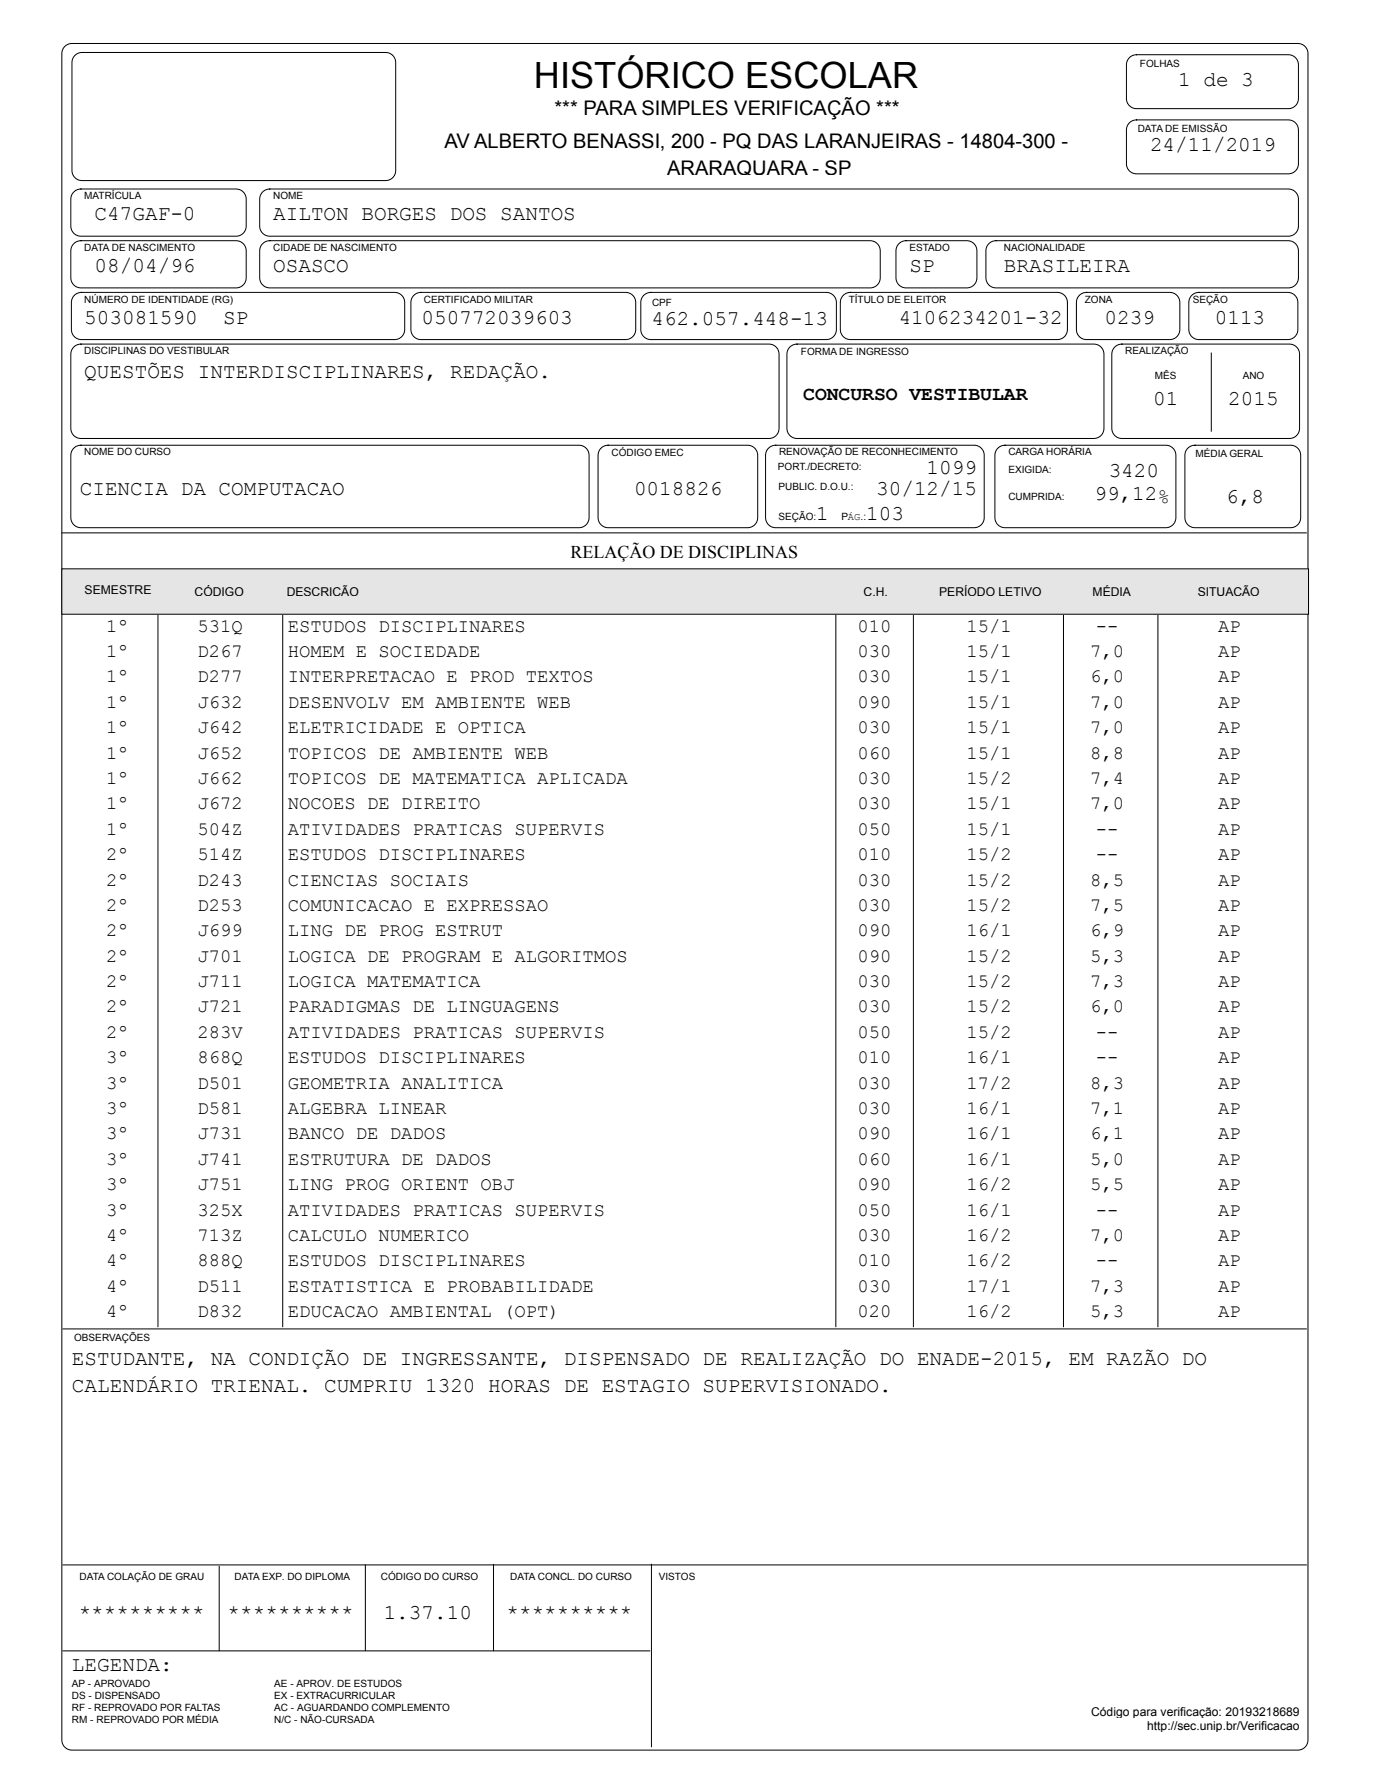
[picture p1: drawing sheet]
<svg xmlns="http://www.w3.org/2000/svg" width="216mm" height="279mm" viewBox="0 0 216 279" stroke-linecap="round" stroke-linejoin="round" font-family="sans-serif">
<defs><g id="words">
<text font-size="5.7" x="83.8" y="13.8">HISTÓRICO ESCOLAR</text>
<g font-size="3.3">
<text x="184.9" y="13.5">1 de 3</text>
<text x="180.4" y="23.8">24/11/2019</text>
<text x="14.9" y="34.6">C47GAF-0</text>
<text x="42.9" y="34.6">AILTON BORGES DOS SANTOS</text>
<text x="14.9" y="42.7">08/04/96</text>
<text x="42.9" y="42.7">OSASCO</text>
<text x="142.7" y="42.7">SP</text>
<text x="157.5" y="42.7">BRASILEIRA</text>
<text x="13.2" y="50.8">503081590</text>
<text x="35" y="50.8">SP</text>
<text x="66.1" y="50.8">050772039603</text>
<text x="102.2" y="51">462.057.448-13</text>
<text x="141" y="50.8">4106234201-32</text>
<text x="173.3" y="50.8">0239</text>
<text x="190.6" y="50.8">0113</text>
<text x="13.2" y="59.3">QUESTÕES INTERDISCIPLINARES, REDAÇÃO.</text>
<text x="180.9" y="63.5">01</text>
<text x="192.7" y="63.5">2015</text>
<text x="12.5" y="77.6">CIENCIA DA COMPUTACAO</text>
<text x="99.5" y="77.7">0018826</text>
<text x="137.5" y="77.6">30/12/15</text>
<text x="145.4" y="74.5">1099</text>
<text x="174" y="74.8">3420</text>
<text x="128.1" y="81.6">1</text>
<text x="135.9" y="81.6">103</text>
<text x="171.7" y="78.5">99,12%</text>
<text x="192.4" y="78.9">6,8</text>
<text x="11.3" y="214.2">ESTUDANTE, NA CONDIÇÃO DE INGRESSANTE, DISPENSADO DE REALIZAÇÃO DO ENADE-2015, EM RAZÃO DO</text>
<text x="11.3" y="218.5">CALENDÁRIO TRIENAL. CUMPRIU 1320 HORAS DE ESTAGIO SUPERVISIONADO.</text>
<text x="12.3" y="254.1">**********</text>
<text x="35.7" y="254.1">**********</text>
<text x="60.2" y="254.1">1.37.10</text>
<text x="79.5" y="254.1">**********</text>
<text x="11.3" y="262.2">LEGENDA:</text>
</g>
<g font-size="3.2">
<text x="69.7" y="23.2">AV ALBERTO BENASSI, 200 - PQ DAS LARANJEIRAS - 14804-300 -</text>
<text x="87" y="18.1">*** PARA SIMPLES VERIFICAÇÃO ***</text>
<text x="104.7" y="27.5">ARARAQUARA - SP</text>
</g>
<text font-size="3.1" x="126" y="62.8">CONCURSO VESTIBULAR</text>
<g font-size="3">
<text x="16.7" y="99.1">1º</text>
<text x="31" y="99.1">531Q</text>
<text x="45.2" y="99.1">ESTUDOS DISCIPLINARES</text>
<text x="134.5" y="99.1">010</text>
<text x="151.7" y="99.1">15/1</text>
<text x="172" y="99.1">--</text>
<text x="191.1" y="99.1">AP</text>
<text x="16.7" y="103.1">1º</text>
<text x="16.7" y="107.1">1º</text>
<text x="31" y="103.1">D267</text>
<text x="31" y="107.1">D277</text>
<text x="45.2" y="103.1">HOMEM E SOCIEDADE</text>
<text x="45.2" y="107.1">INTERPRETACAO E PROD TEXTOS</text>
<text x="134.5" y="103.1">030</text>
<text x="134.5" y="107.1">030</text>
<text x="151.7" y="103.1">15/1</text>
<text x="151.7" y="107.1">15/1</text>
<text x="171.1" y="103.1">7,0</text>
<text x="171.1" y="107.1">6,0</text>
<text x="191.1" y="103.1">AP</text>
<text x="191.1" y="107.1">AP</text>
<text x="16.7" y="111.1">1º</text>
<text x="31" y="111.1">J632</text>
<text x="45.2" y="111.1">DESENVOLV EM AMBIENTE WEB</text>
<text x="134.5" y="111.1">090</text>
<text x="151.7" y="111.1">15/1</text>
<text x="171.1" y="111.1">7,0</text>
<text x="191.1" y="111.1">AP</text>
<text x="16.7" y="115.1">1º</text>
<text x="16.7" y="119.1">1º</text>
<text x="31" y="115.1">J642</text>
<text x="31" y="119.1">J652</text>
<text x="45.2" y="115.1">ELETRICIDADE E OPTICA</text>
<text x="45.2" y="119.1">TOPICOS DE AMBIENTE WEB</text>
<text x="134.5" y="115.1">030</text>
<text x="134.5" y="119.1">060</text>
<text x="151.7" y="115.1">15/1</text>
<text x="151.7" y="119.1">15/1</text>
<text x="171.1" y="115.1">7,0</text>
<text x="171.1" y="119.1">8,8</text>
<text x="191.1" y="115.1">AP</text>
<text x="191.1" y="119.1">AP</text>
<text x="16.7" y="123">1º</text>
<text x="31" y="123">J662</text>
<text x="45.2" y="123">TOPICOS DE MATEMATICA APLICADA</text>
<text x="134.5" y="123">030</text>
<text x="151.7" y="123">15/2</text>
<text x="171.1" y="123">7,4</text>
<text x="191.1" y="123">AP</text>
<text x="16.7" y="127">1º</text>
<text x="16.7" y="131">1º</text>
<text x="31" y="127">J672</text>
<text x="31" y="131">504Z</text>
<text x="45.2" y="127">NOCOES DE DIREITO</text>
<text x="45.2" y="131">ATIVIDADES PRATICAS SUPERVIS</text>
<text x="134.5" y="127">030</text>
<text x="134.5" y="131">050</text>
<text x="151.7" y="127">15/1</text>
<text x="151.7" y="131">15/1</text>
<text x="171.1" y="127">7,0</text>
<text x="172" y="131">--</text>
<text x="191.1" y="127">AP</text>
<text x="191.1" y="131">AP</text>
<text x="16.7" y="135">2º</text>
<text x="31" y="135">514Z</text>
<text x="45.2" y="135">ESTUDOS DISCIPLINARES</text>
<text x="134.5" y="135">010</text>
<text x="151.7" y="135">15/2</text>
<text x="172" y="135">--</text>
<text x="191.1" y="135">AP</text>
<text x="16.7" y="139">2º</text>
<text x="16.7" y="143">2º</text>
<text x="31" y="139">D243</text>
<text x="31" y="143">D253</text>
<text x="45.2" y="139">CIENCIAS SOCIAIS</text>
<text x="45.2" y="143">COMUNICACAO E EXPRESSAO</text>
<text x="134.5" y="139">030</text>
<text x="134.5" y="143">030</text>
<text x="151.7" y="139">15/2</text>
<text x="151.7" y="143">15/2</text>
<text x="171.1" y="139">8,5</text>
<text x="171.1" y="143">7,5</text>
<text x="191.1" y="139">AP</text>
<text x="191.1" y="143">AP</text>
<text x="16.7" y="147">2º</text>
<text x="31" y="147">J699</text>
<text x="45.2" y="147">LING DE PROG ESTRUT</text>
<text x="134.5" y="147">090</text>
<text x="151.7" y="147">16/1</text>
<text x="171.1" y="147">6,9</text>
<text x="191.1" y="147">AP</text>
<text x="16.7" y="151">2º</text>
<text x="16.7" y="154.9">2º</text>
<text x="31" y="151">J701</text>
<text x="31" y="154.9">J711</text>
<text x="45.2" y="151">LOGICA DE PROGRAM E ALGORITMOS</text>
<text x="45.2" y="154.9">LOGICA MATEMATICA</text>
<text x="134.5" y="151">090</text>
<text x="134.5" y="154.9">030</text>
<text x="151.7" y="151">15/2</text>
<text x="151.7" y="154.9">15/2</text>
<text x="171.1" y="151">5,3</text>
<text x="171.1" y="154.9">7,3</text>
<text x="191.1" y="151">AP</text>
<text x="191.1" y="154.9">AP</text>
<text x="16.7" y="158.9">2º</text>
<text x="31" y="158.9">J721</text>
<text x="45.2" y="158.9">PARADIGMAS DE LINGUAGENS</text>
<text x="134.5" y="158.9">030</text>
<text x="151.7" y="158.9">15/2</text>
<text x="171.1" y="158.9">6,0</text>
<text x="191.1" y="158.9">AP</text>
<text x="16.7" y="162.9">2º</text>
<text x="16.7" y="166.9">3º</text>
<text x="31" y="162.9">283V</text>
<text x="31" y="166.9">868Q</text>
<text x="45.2" y="162.9">ATIVIDADES PRATICAS SUPERVIS</text>
<text x="45.2" y="166.9">ESTUDOS DISCIPLINARES</text>
<text x="134.5" y="162.9">050</text>
<text x="134.5" y="166.9">010</text>
<text x="151.7" y="162.9">15/2</text>
<text x="151.7" y="166.9">16/1</text>
<text x="172" y="162.9">--</text>
<text x="172" y="166.9">--</text>
<text x="191.1" y="162.9">AP</text>
<text x="191.1" y="166.9">AP</text>
<text x="16.7" y="170.9">3º</text>
<text x="31" y="170.9">D501</text>
<text x="45.2" y="170.9">GEOMETRIA ANALITICA</text>
<text x="134.5" y="170.9">030</text>
<text x="151.7" y="170.9">17/2</text>
<text x="171.1" y="170.9">8,3</text>
<text x="191.1" y="170.9">AP</text>
<text x="16.7" y="174.9">3º</text>
<text x="16.7" y="178.9">3º</text>
<text x="31" y="174.9">D581</text>
<text x="31" y="178.9">J731</text>
<text x="45.2" y="174.9">ALGEBRA LINEAR</text>
<text x="45.2" y="178.9">BANCO DE DADOS</text>
<text x="134.5" y="174.9">030</text>
<text x="134.5" y="178.9">090</text>
<text x="151.7" y="174.9">16/1</text>
<text x="151.7" y="178.9">16/1</text>
<text x="171.1" y="174.9">7,1</text>
<text x="171.1" y="178.9">6,1</text>
<text x="191.1" y="174.9">AP</text>
<text x="191.1" y="178.9">AP</text>
<text x="16.7" y="182.8">3º</text>
<text x="31" y="182.8">J741</text>
<text x="45.2" y="182.8">ESTRUTURA DE DADOS</text>
<text x="134.5" y="182.8">060</text>
<text x="151.7" y="182.8">16/1</text>
<text x="171.1" y="182.8">5,0</text>
<text x="191.1" y="182.8">AP</text>
<text x="16.7" y="186.8">3º</text>
<text x="16.7" y="190.8">3º</text>
<text x="31" y="186.8">J751</text>
<text x="31" y="190.8">325X</text>
<text x="45.2" y="186.8">LING PROG ORIENT OBJ</text>
<text x="45.2" y="190.8">ATIVIDADES PRATICAS SUPERVIS</text>
<text x="134.5" y="186.8">090</text>
<text x="134.5" y="190.8">050</text>
<text x="151.7" y="186.8">16/2</text>
<text x="151.7" y="190.8">16/1</text>
<text x="171.1" y="186.8">5,5</text>
<text x="172" y="190.8">--</text>
<text x="191.1" y="186.8">AP</text>
<text x="191.1" y="190.8">AP</text>
<text x="16.7" y="194.8">4º</text>
<text x="31" y="194.8">713Z</text>
<text x="45.2" y="194.8">CALCULO NUMERICO</text>
<text x="134.5" y="194.8">030</text>
<text x="151.7" y="194.8">16/2</text>
<text x="171.1" y="194.8">7,0</text>
<text x="191.1" y="194.8">AP</text>
<text x="16.7" y="198.8">4º</text>
<text x="16.7" y="202.8">4º</text>
<text x="31" y="198.8">888Q</text>
<text x="31" y="202.8">D511</text>
<text x="45.2" y="198.8">ESTUDOS DISCIPLINARES</text>
<text x="45.2" y="202.8">ESTATISTICA E PROBABILIDADE</text>
<text x="134.5" y="198.8">010</text>
<text x="134.5" y="202.8">030</text>
<text x="151.7" y="198.8">16/2</text>
<text x="151.7" y="202.8">17/1</text>
<text x="171.1" y="202.8">7,3</text>
<text x="172" y="198.8">--</text>
<text x="191.1" y="198.8">AP</text>
<text x="191.1" y="202.8">AP</text>
<text x="16.7" y="206.8">4º</text>
<text x="31" y="206.8">D832</text>
<text x="45.2" y="206.8">EDUCACAO AMBIENTAL (OPT)</text>
<text x="134.5" y="206.8">020</text>
<text x="151.7" y="206.8">16/2</text>
<text x="171.1" y="206.8">5,3</text>
<text x="191.1" y="206.8">AP</text>
</g>
<text font-size="2.8" x="89.5" y="87.5">RELAÇÃO DE DISCIPLINAS</text>
<g font-size="1.9">
<text x="13.3" y="93.3">SEMESTRE</text>
<text x="30.5" y="93.5">CÓDIGO</text>
<text x="45" y="93.5">DESCRIÇÃO</text>
<text x="135.5" y="93.5">C.H.</text>
<text x="147.4" y="93.5">PERÍODO LETIVO</text>
<text x="171.4" y="93.5">MÉDIA</text>
<text x="187.9" y="93.5">SITUAÇÃO</text>
<text x="171.2" y="269.4">Código para verificação: 20193218689</text>
<text x="180" y="271.5">http://sec.unip.br/Verificacao</text>
</g>
<g font-size="1.6">
<text x="178.9" y="10.5">FOLHAS</text>
<text x="178.5" y="20.8">DATA DE EMISSÃO</text>
<text x="13.2" y="31.3">MATRÍCULA</text>
<text x="42.9" y="31.3">NOME</text>
<text x="13.2" y="39.4">DATA DE NASCIMENTO</text>
<text x="42.9" y="39.4">CIDADE DE NASCIMENTO</text>
<text x="142.7" y="39.4">ESTADO</text>
<text x="157.5" y="39.4">NACIONALIDADE</text>
<text x="13.2" y="47.5">NÚMERO DE IDENTIDADE (RG)</text>
<text x="66.5" y="47.5">CERTIFICADO MILITAR</text>
<text x="133.2" y="47.5">TÍTULO DE ELEITOR</text>
<text x="170.2" y="47.5">ZONA</text>
<text x="187.1" y="47.5">SEÇÃO</text>
<text x="102.3" y="48.1">CPF</text>
<text x="13.2" y="55.6">DISCIPLINAS DO VESTIBULAR</text>
<text x="125.7" y="55.8">FORMA DE INGRESSO</text>
<text x="176.6" y="55.6">REALIZAÇÃO</text>
<text x="181.2" y="59.5">MÊS</text>
<text x="195" y="59.5">ANO</text>
<text x="13.2" y="71.5">NOME DO CURSO</text>
<text x="96" y="71.6">CÓDIGO EMEC</text>
<text x="122.2" y="71.4">RENOVAÇÃO DE RECONHECIMENTO</text>
<text x="158.2" y="71.5">CARGA HORÁRIA</text>
<text x="187.6" y="71.7">MÉDIA GERAL</text>
<text x="122.1" y="73.8">PORT./DECRETO:</text>
<text x="122.1" y="76.9">PUBLIC. D.O.U.:</text>
<text x="158.2" y="74.3">EXIGIDA:</text>
<text x="122.1" y="81.6">SEÇÃO:</text>
<text x="132" y="81.6">PÁG.:</text>
<text x="158.2" y="78.5">CUMPRIDA:</text>
<text x="11.6" y="210.5">OBSERVAÇÕES</text>
<text x="12.5" y="247.9">DATA COLAÇÃO DE GRAU</text>
<text x="36.8" y="247.9">DATA EXP. DO DIPLOMA</text>
<text x="59.8" y="247.9">CÓDIGO DO CURSO</text>
<text x="80.1" y="248.1">DATA CONCL. DO CURSO</text>
<text x="103.4" y="247.9">VISTOS</text>
<text x="11.3" y="264.9">AP - APROVADO</text>
<text x="11.3" y="266.7">DS - DISPENSADO</text>
<text x="11.3" y="268.6">RF - REPROVADO POR FALTAS</text>
<text x="43" y="264.9">AE - APROV. DE ESTUDOS</text>
<text x="43" y="266.7">EX - EXTRACURRICULAR</text>
<text x="43" y="268.6">AC - AGUARDANDO COMPLEMENTO</text>
<text x="11.3" y="270.4">RM - REPROVADO POR MÉDIA</text>
<text x="43" y="270.4">N/C - NÃO-CURSADA</text>
</g>
</g></defs>
<path d="M10 7.5l.8-.6 .5-.1h192.3a1.58 1.58 0 0 1 1.6 1.6v264.7a1.58 1.58 0 0 1-1.6 1.6h-192.3a1.58 1.58 0 0 1-1.6-1.6v-264.7l.1-.5zM11.6 8.9l.8-.6 .5-.1h47.6a1.58 1.58 0 0 1 1.6 1.6v17a1.58 1.58 0 0 1-1.6 1.5h-47.6a1.58 1.58 0 0 1-1.6-1.5v-17l.1-.5zM177 9.2l.8-.5 .5-.1h23.8a1.58 1.58 0 0 1 1.6 1.6v5.3a1.58 1.58 0 0 1-1.6 1.6h-23.8a1.58 1.58 0 0 1-1.6-1.6v-5.3l.1-.5zM177 19.5l.8-.6 .5-.1h23.8a1.58 1.58 0 0 1 1.6 1.6v5.3a1.58 1.58 0 0 1-1.6 1.6h-23.8a1.58 1.58 0 0 1-1.6-1.6v-5.3l.1-.5z" fill="none" stroke="#000" stroke-width=".16"/>
<path d="M9.7 89.3h195.6v7.1h-195.6z" fill="#e5e5e5" stroke="#000" stroke-width=".16"/>
<g fill="none" stroke="#000" stroke-width=".16">
<path d="M11.4 30.3l.8-.6h.5h24.3a1.58 1.58 0 0 1 1.6 1.6v4.2a1.58 1.58 0 0 1-1.6 1.6h-24.3a1.58 1.58 0 0 1-1.6-1.6v-4.2l.1-.5zM11.4 38.4l.8-.5 .5-.1h24.3a1.58 1.58 0 0 1 1.6 1.6v4.2a1.58 1.58 0 0 1-1.6 1.6h-24.3a1.58 1.58 0 0 1-1.6-1.6v-4.2l.1-.5zM41.1 30.3l.7-.6h.5h159.8a1.58 1.58 0 0 1 1.6 1.6v4.2a1.58 1.58 0 0 1-1.6 1.6h-159.8a1.58 1.58 0 0 1-1.6-1.6v-4.2l.1-.5zM41.1 38.4l.7-.5 .5-.1h94.2a1.58 1.58 0 0 1 1.6 1.6v4.2a1.58 1.58 0 0 1-1.6 1.6h-94.2a1.58 1.58 0 0 1-1.6-1.6v-4.2l.1-.5zM140.9 38.4l.8-.5 .5-.1h9.5a1.58 1.58 0 0 1 1.6 1.6v4.2a1.58 1.58 0 0 1-1.6 1.6h-9.5a1.58 1.58 0 0 1-1.6-1.6v-4.2l.1-.5zM155 38.4l.8-.5 .5-.1h45.8a1.58 1.58 0 0 1 1.6 1.6v4.2a1.58 1.58 0 0 1-1.6 1.6h-45.8a1.58 1.58 0 0 1-1.6-1.6v-4.2l.1-.5zM11.4 54.7l.8-.6 .5-.1h108a1.58 1.58 0 0 1 1.5 1.6v11.6a1.58 1.58 0 0 1-1.5 1.6h-108a1.58 1.58 0 0 1-1.6-1.6v-11.6l.1-.5zM11.5 46.5l.8-.5 .5-.1h49.1a1.58 1.58 0 0 1 1.6 1.6v4.2a1.58 1.58 0 0 1-1.6 1.6h-49.1a1.58 1.58 0 0 1-1.6-1.6v-4.2l.1-.5zM64.8 46.5l.8-.5 .5-.1h32.1a1.58 1.58 0 0 1 1.5 1.6v4.2a1.58 1.58 0 0 1-1.5 1.6h-32.1a1.58 1.58 0 0 1-1.6-1.6v-4.2l.1-.5zM100.8 46.5l.8-.5 .5-.1h27.5a1.58 1.58 0 0 1 1.6 1.6v4.2a1.58 1.58 0 0 1-1.6 1.6h-27.5a1.58 1.58 0 0 1-1.6-1.6v-4.2l.1-.5zM123.8 54.7l.8-.6 .5-.1h46.5a1.58 1.58 0 0 1 1.6 1.6v11.6a1.58 1.58 0 0 1-1.6 1.6h-46.5a1.58 1.58 0 0 1-1.6-1.6v-11.6l.1-.5zM132.2 46.5l.7-.5 .5-.1h32.5a1.58 1.58 0 0 1 1.6 1.6v4.2a1.58 1.58 0 0 1-1.6 1.6h-32.5a1.58 1.58 0 0 1-1.5-1.6v-4.2v-.5z"/>
<path d="M169.2 46.5l.8-.5 .5-.1h13a1.58 1.58 0 0 1 1.6 1.6v4.2a1.58 1.58 0 0 1-1.6 1.6h-13a1.58 1.58 0 0 1-1.6-1.6v-4.2l.1-.5zM174.8 54.7l.7-.6 .5-.1h26.3a1.58 1.58 0 0 1 1.6 1.6v11.6a1.58 1.58 0 0 1-1.6 1.6h-26.3a1.58 1.58 0 0 1-1.6-1.6v-11.6l.1-.5zM186.8 46.5l.8-.5 .5-.1h14a1.58 1.58 0 0 1 1.5 1.6v4.2a1.58 1.58 0 0 1-1.5 1.6h-14a1.58 1.58 0 0 1-1.6-1.6v-4.2l.1-.5zM190.1 55.4v12.3M11.4 70.5l.8-.5 .5-.1h78.1a1.58 1.58 0 0 1 1.6 1.6v9.7a1.58 1.58 0 0 1-1.6 1.6h-78.1a1.58 1.58 0 0 1-1.6-1.6v-9.7l.1-.5zM94.1 70.5l.8-.5 .5-.1h21.9a1.58 1.58 0 0 1 1.6 1.6v9.7a1.58 1.58 0 0 1-1.6 1.6h-21.9a1.58 1.58 0 0 1-1.6-1.6v-9.7l.1-.5zM120.4 70.5l.8-.5 .5-.1h31.1a1.58 1.58 0 0 1 1.6 1.6v9.7a1.58 1.58 0 0 1-1.6 1.6h-31.1a1.58 1.58 0 0 1-1.6-1.6v-9.7l.1-.5zM156.4 70.5l.8-.5 .5-.1h25.2a1.58 1.58 0 0 1 1.6 1.6v9.7a1.58 1.58 0 0 1-1.6 1.6h-25.2a1.58 1.58 0 0 1-1.6-1.6v-9.7l.1-.5zM186.2 70.5l.8-.5 .5-.1h15a1.58 1.58 0 0 1 1.6 1.6v9.7a1.58 1.58 0 0 1-1.6 1.6h-15a1.58 1.58 0 0 1-1.6-1.6v-9.7l.1-.5zM9.7 83.6h195.3M24.8 96.6v111.6M44.4 96.6v111.6"/>
<path d="M131.1 96.6v111.6M143.3 96.6v111.6M166.9 96.6v111.6M181.7 96.6v111.6M9.9 208.6h195.1M9.9 245.6h195.1M9.9 259.1h92.1M34.4 245.9v13.2M57.3 245.6v13.5M77.4 245.6v13.5M102.2 245.6v28.6"/>
</g>
<use href="#words"/>
</svg>
